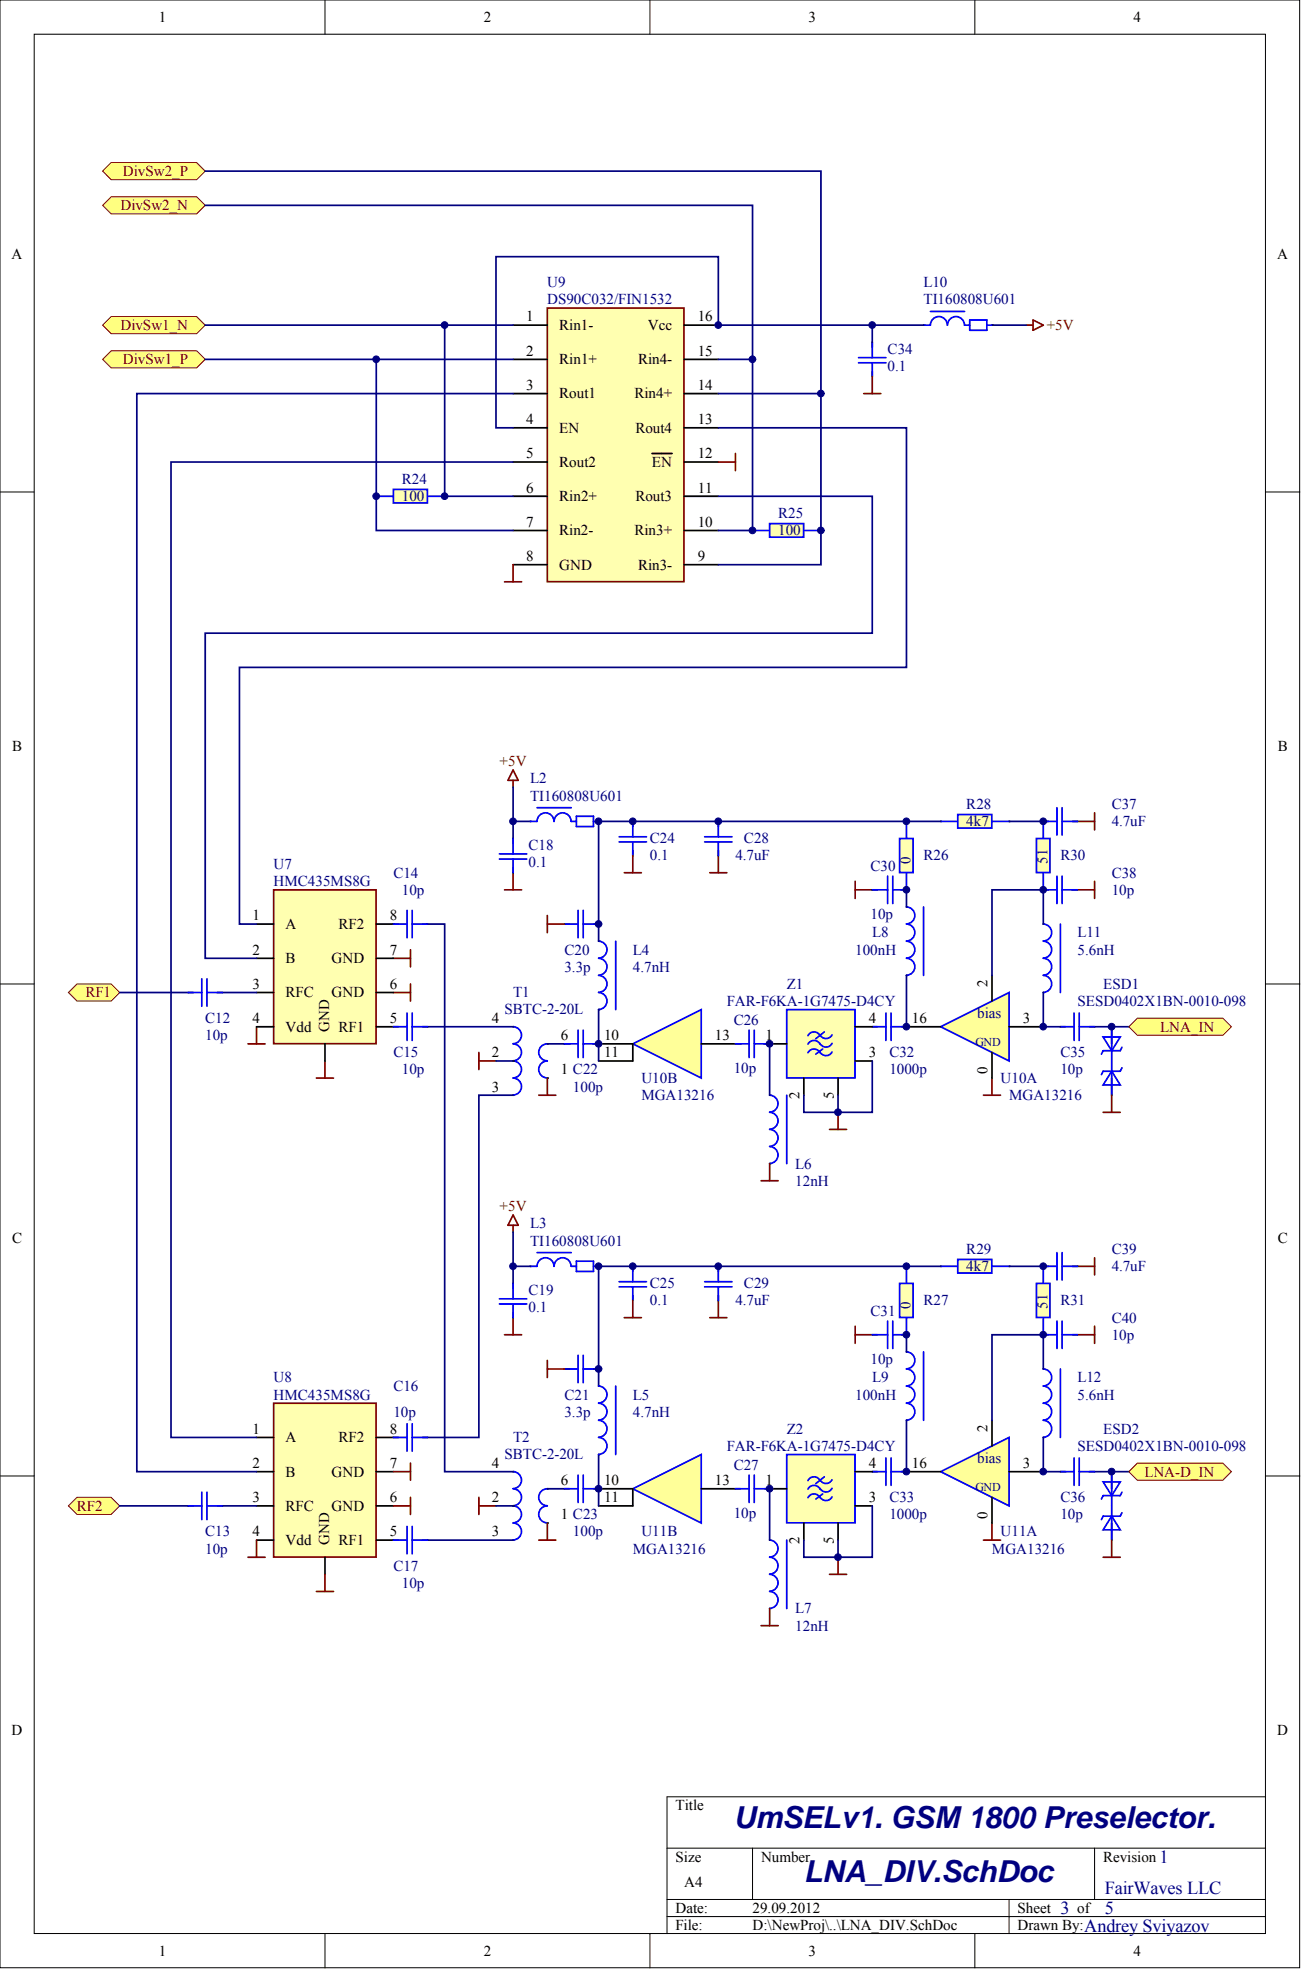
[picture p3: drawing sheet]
<svg xmlns="http://www.w3.org/2000/svg" width="322mm" height="487mm" viewBox="0 0 322 487" stroke-linecap="round" stroke-linejoin="round" font-family="sans-serif">
<defs><g id="words">
<g font-size="7.5" fill="#000080">
<text x="181.2" y="451.3">UmSELv1. GSM 1800 Preselector.</text>
<text x="198.5" y="464.8">LNA_DIV.SchDoc</text>
</g>
<g font-size="4.5" fill="#000080">
<text x="286.3" y="460">1</text>
<text x="272.8" y="467.7">FairWaves LLC</text>
<text x="261.8" y="472.7">3</text>
<text x="272.8" y="472.7">5</text>
<text x="267.7" y="476.9">Andrey Sviyazov</text>
</g>
<g font-size="3.7">
<text x="39.2" y="5.4">1</text>
<text x="119.4" y="5.4">2</text>
<text x="199.7" y="5.4">3</text>
<text x="279.9" y="5.4">4</text>
<text x="2.9" y="64">A</text>
<text x="315.4" y="64">A</text>
<text x="129.9" y="79.4">1</text>
<text x="138.1" y="81.5">Rin1-</text>
<text x="160" y="81.5">Vcc</text>
<text x="172.3" y="79.4">16</text>
<text x="129.9" y="87.8">2</text>
<text x="138.1" y="89.9">Rin1+</text>
<text x="157.6" y="89.9">Rin4-</text>
<text x="172.3" y="87.8">15</text>
<text x="129.9" y="96.3">3</text>
<text x="138.1" y="98.4">Rout1</text>
<text x="156.6" y="98.4">Rin4+</text>
<text x="172.3" y="96.3">14</text>
<text x="129.9" y="104.7">4</text>
<text x="138.1" y="106.8">EN</text>
<text x="156.9" y="106.8">Rout4</text>
<text x="172.3" y="104.7">13</text>
<text x="129.9" y="113.2">5</text>
<text x="172.3" y="113.2">12</text>
<text x="138.1" y="115.3">Rout2</text>
<text x="161" y="115.3">EN</text>
<text x="129.9" y="121.6">6</text>
<text x="138.1" y="123.7">Rin2+</text>
<text x="156.9" y="123.7">Rout3</text>
<text x="172.3" y="121.6">11</text>
<text x="129.9" y="130.1">7</text>
<text x="172.3" y="130.1">10</text>
<text x="138.1" y="132.2">Rin2-</text>
<text x="156.6" y="132.2">Rin3+</text>
<text x="129.9" y="138.5">8</text>
<text x="138.1" y="140.6">GND</text>
<text x="157.6" y="140.6">Rin3-</text>
<text x="172.3" y="138.5">9</text>
<text x="3" y="185.5">B</text>
<text x="315.5" y="185.5">B</text>
<text x="62.3" y="227.3">1</text>
<text x="96.3" y="227.3">8</text>
<text x="70.5" y="229.4">A</text>
<text x="83.6" y="229.4">RF2</text>
<text x="62.3" y="235.7">2</text>
<text x="70.5" y="237.8">B</text>
<text x="81.8" y="237.8">GND</text>
<text x="96.3" y="235.7">7</text>
<text x="62.3" y="244.2">3</text>
<text x="96.3" y="244.2">6</text>
<text x="243.9" y="243.8" transform="rotate(-90 243.9 243.8)">2</text>
<text x="70.5" y="246.3">RFC</text>
<text x="81.8" y="246.3">GND</text>
<text x="62.3" y="252.6">4</text>
<text x="70.5" y="254.7">Vdd</text>
<text x="81.3" y="254.8" transform="rotate(-90 81.3 254.8)">GND</text>
<text x="83.6" y="254.7">RF1</text>
<text x="96.3" y="252.6">5</text>
<text x="121.5" y="252.6">4</text>
<text x="138.5" y="256.8">6</text>
<text x="149.2" y="256.8">10</text>
<text x="176.5" y="256.8">13</text>
<text x="189" y="256.8">1</text>
<text x="214.5" y="252.6">4</text>
<text x="225.2" y="252.6">16</text>
<text x="252.5" y="252.6">3</text>
<text x="121.5" y="261.1">2</text>
<text x="149.2" y="261.1">11</text>
<text x="214.5" y="261.1">3</text>
<text x="121.5" y="269.5">3</text>
<text x="138.5" y="265.3">1 C22</text>
<text x="243.9" y="265.2" transform="rotate(-90 243.9 265.2)">0</text>
<text x="197.4" y="271.5" transform="rotate(-90 197.4 271.5)">2</text>
<text x="205.9" y="271.5" transform="rotate(-90 205.9 271.5)">5</text>
<text x="3" y="307">C</text>
<text x="315.5" y="307">C</text>
<text x="243.9" y="353.7" transform="rotate(-90 243.9 353.7)">2</text>
<text x="62.3" y="354">1</text>
<text x="70.5" y="356.1">A</text>
<text x="83.6" y="356.1">RF2</text>
<text x="96.3" y="354">8</text>
<text x="62.3" y="362.5">2</text>
<text x="70.5" y="364.6">B</text>
<text x="81.8" y="364.6">GND</text>
<text x="96.3" y="362.5">7</text>
<text x="121.5" y="362.5">4</text>
<text x="214.5" y="362.5">4</text>
<text x="225.2" y="362.5">16</text>
<text x="252.5" y="362.5">3</text>
<text x="62.3" y="370.9">3</text>
<text x="96.3" y="370.9">6</text>
<text x="121.5" y="370.9">2</text>
<text x="138.5" y="366.7">6</text>
<text x="149.2" y="366.7">10</text>
<text x="149.2" y="370.9">11</text>
<text x="176.5" y="366.7">13</text>
<text x="189" y="366.7">1</text>
<text x="214.5" y="370.9">3</text>
<text x="70.5" y="373">RFC</text>
<text x="81.8" y="373">GND</text>
<text x="138.5" y="375.2">1 C23</text>
<text x="243.9" y="375" transform="rotate(-90 243.9 375)">0</text>
<text x="62.3" y="379.4">4</text>
<text x="70.5" y="381.5">Vdd</text>
<text x="81.3" y="381.6" transform="rotate(-90 81.3 381.6)">GND</text>
<text x="83.6" y="381.5">RF1</text>
<text x="96.3" y="379.4">5</text>
<text x="121.5" y="379.4">3</text>
<text x="197.4" y="381.4" transform="rotate(-90 197.4 381.4)">2</text>
<text x="205.9" y="381.4" transform="rotate(-90 205.9 381.4)">5</text>
<text x="2.9" y="428.5">D</text>
<text x="315.4" y="428.5">D</text>
<text x="166.8" y="447">Title</text>
<text x="166.8" y="459.7">Size</text>
<text x="187.9" y="459.7">Number</text>
<text x="272.4" y="459.7">Revision</text>
<text x="168.9" y="466">A4</text>
<text x="166.8" y="472.3">Date:</text>
<text x="185.8" y="472.3">29.09.2012</text>
<text x="251.3" y="472.3">Sheet</text>
<text x="266" y="472.3">of</text>
<text x="166.8" y="476.6">File:</text>
<text x="185.8" y="476.6">D:\NewProj\..\LNA_DIV.SchDoc</text>
<text x="251.3" y="476.6">Drawn By:</text>
<text x="39.2" y="482.9">1</text>
<text x="119.4" y="482.9">2</text>
<text x="199.7" y="482.9">3</text>
<text x="279.9" y="482.9">4</text>
</g>
<g font-size="3.7" fill="#800000">
<text x="30.4" y="43.5">DivSw2_P</text>
<text x="29.8" y="51.9">DivSw2_N</text>
<text x="29.8" y="81.5">DivSw1_N</text>
<text x="258.4" y="81.5">+5V</text>
<text x="30.4" y="89.9">DivSw1_P</text>
<text x="123.4" y="189.2">+5V</text>
<text x="21.1" y="246.3">RF1</text>
<text x="286.5" y="254.7">LNA_IN</text>
<text x="123.4" y="299.1">+5V</text>
<text x="282.6" y="364.6">LNA-D_IN</text>
<text x="19" y="373">RF2</text>
</g>
<g font-size="3.7" fill="#000080">
<text x="135.1" y="70.9">U9</text>
<text x="228" y="70.9">L10</text>
<text x="135.1" y="75.1">DS90C032/FIN1532</text>
<text x="228" y="75.1">TI160808U601</text>
<text x="219.2" y="87.4">C34</text>
<text x="219.2" y="91.6">0.1</text>
<text x="99.2" y="119.5">R24</text>
<text x="99.2" y="123.7">100</text>
<text x="192.1" y="128">R25</text>
<text x="192.1" y="132.2">100</text>
<text x="130.9" y="193.5">L2</text>
<text x="130.9" y="197.7">TI160808U601</text>
<text x="238.6" y="199.8">R28</text>
<text x="274.5" y="199.8">C37</text>
<text x="130.5" y="209.9">C18</text>
<text x="160.5" y="208.3">C24</text>
<text x="183.7" y="208.3">C28</text>
<text x="238.6" y="204">4k7</text>
<text x="274.5" y="204">4.7uF</text>
<text x="67.6" y="214.6">U7</text>
<text x="130.5" y="214.2">0.1</text>
<text x="160.5" y="212.5">0.1</text>
<text x="181.6" y="212.5">4.7uF</text>
<text x="215" y="215">C30</text>
<text x="224.9" y="213.4" transform="rotate(-90 224.9 213.4)">0</text>
<text x="228" y="212.5">R26</text>
<text x="258.6" y="213.4" transform="rotate(-90 258.6 213.4)">51</text>
<text x="261.8" y="212.5">R30</text>
<text x="67.6" y="218.8">HMC435MS8G</text>
<text x="97.1" y="216.7">C14</text>
<text x="99.2" y="220.9">10p</text>
<text x="274.5" y="216.7">C38</text>
<text x="274.5" y="220.9">10p</text>
<text x="215" y="226.8">10p</text>
<text x="215.4" y="231.5">L8</text>
<text x="266.1" y="231.5">L11</text>
<text x="139.4" y="235.7">C20</text>
<text x="139.4" y="239.9">3.3p</text>
<text x="156.3" y="235.7">L4</text>
<text x="156.3" y="239.9">4.7nH</text>
<text x="211.2" y="235.7">100nH</text>
<text x="266.1" y="235.7">5.6nH</text>
<text x="194.3" y="244.2">Z1</text>
<text x="272.4" y="244.2">ESD1</text>
<text x="124.6" y="250.5">SBTC-2-20L</text>
<text x="126.7" y="246.3">T1</text>
<text x="179.5" y="248.4">FAR-F6KA-1G7475-D4CY</text>
<text x="241.3" y="251.4">bias</text>
<text x="266.1" y="248.4">SESD0402X1BN-0010-098</text>
<text x="50.7" y="252.6">C12</text>
<text x="50.7" y="256.8">10p</text>
<text x="181.2" y="253">C26</text>
<text x="97.1" y="261.1">C15</text>
<text x="219.6" y="261.1">C32</text>
<text x="261.8" y="261.1">C35</text>
<text x="99.2" y="265.3">10p</text>
<text x="141.5" y="269.5">100p</text>
<text x="158.4" y="267.4">U10B</text>
<text x="181.2" y="264.9">10p</text>
<text x="219.6" y="265.3">1000p</text>
<text x="247" y="267.4">U10A</text>
<text x="261.8" y="265.3">10p</text>
<text x="158.4" y="271.6">MGA13216</text>
<text x="249.2" y="271.6">MGA13216</text>
<text x="196.4" y="288.5">L6</text>
<text x="196.4" y="292.8">12nH</text>
<text x="130.9" y="303.3">L3</text>
<text x="130.9" y="307.6">TI160808U601</text>
<text x="238.6" y="309.7">R29</text>
<text x="274.5" y="309.7">C39</text>
<text x="238.6" y="313.9">4k7</text>
<text x="274.5" y="313.9">4.7uF</text>
<text x="130.5" y="319.8">C19</text>
<text x="160.5" y="318.1">C25</text>
<text x="160.5" y="322.3">0.1</text>
<text x="181.6" y="322.3">4.7uF</text>
<text x="183.7" y="318.1">C29</text>
<text x="224.9" y="323.3" transform="rotate(-90 224.9 323.3)">0</text>
<text x="228" y="322.3">R27</text>
<text x="258.6" y="323.3" transform="rotate(-90 258.6 323.3)">51</text>
<text x="261.8" y="322.3">R31</text>
<text x="130.5" y="324">0.1</text>
<text x="215" y="324.9">C31</text>
<text x="274.5" y="326.6">C40</text>
<text x="274.5" y="330.8">10p</text>
<text x="67.6" y="341.4">U8</text>
<text x="215" y="336.7">10p</text>
<text x="215.4" y="341.4">L9</text>
<text x="266.1" y="341.4">L12</text>
<text x="67.6" y="345.6">HMC435MS8G</text>
<text x="97.1" y="343.5">C16</text>
<text x="139.4" y="345.6">C21</text>
<text x="156.3" y="345.6">L5</text>
<text x="211.2" y="345.6">100nH</text>
<text x="266.1" y="345.6">5.6nH</text>
<text x="97.1" y="349.8">10p</text>
<text x="139.4" y="349.8">3.3p</text>
<text x="156.3" y="349.8">4.7nH</text>
<text x="126.7" y="356.1">T2</text>
<text x="179.5" y="358.3">FAR-F6KA-1G7475-D4CY</text>
<text x="194.3" y="354">Z2</text>
<text x="266.1" y="358.3">SESD0402X1BN-0010-098</text>
<text x="272.4" y="354">ESD2</text>
<text x="124.6" y="360.4">SBTC-2-20L</text>
<text x="181.2" y="362.9">C27</text>
<text x="241.3" y="361.2">bias</text>
<text x="219.6" y="370.9">C33</text>
<text x="261.8" y="370.9">C36</text>
<text x="181.2" y="374.7">10p</text>
<text x="219.6" y="375.2">1000p</text>
<text x="261.8" y="375.2">10p</text>
<text x="50.7" y="379.4">C13</text>
<text x="50.7" y="383.6">10p</text>
<text x="141.5" y="379.4">100p</text>
<text x="156.3" y="383.6">MGA13216</text>
<text x="158.4" y="379.4">U11B</text>
<text x="244.9" y="383.6">MGA13216</text>
<text x="247" y="379.4">U11A</text>
<text x="97.1" y="387.8">C17</text>
<text x="99.2" y="392.1">10p</text>
<text x="196.4" y="398.4">L7</text>
<text x="196.4" y="402.6">12nH</text>
</g>
<g font-size="3" fill="#000080">
<text x="240.8" y="258.3">GND</text>
<text x="240.8" y="368.1">GND</text>
</g>
</g></defs>
<g fill="#fff" stroke="#000" stroke-width=".25">
<path d="M0 0h320.9v485.9h-320.9z"/>
<path d="M8.4 8.5h304.1v468.9h-304.1z"/>
</g>
<g fill="none" stroke="#000" stroke-width=".25">
<path d="M80.2 0v8.5M160.5 0v8.5M240.7 0v8.5M0 121.5h8.4M312.5 121.5h8.5M0 243h8.4M312.5 243h8.5M0 364.5h8.4M312.5 364.5h8.5M164.7 456.4h147.8M185.8 456.4v12.6M270.3 456.4v12.6"/>
<path d="M312.5 443.7h-147.8v33.8M80.2 477.5v8.4M160.5 477.5v8.4M164.7 469h147.8M164.7 473.3h147.8M240.7 477.5v8.4M249.2 469v8.5"/>
</g>
<path d="M97.1 236.6h4.3M101.4 234.5v4.2M61.2 257.8h4.3M63.3 253.5v4.3M97.1 245.1h4.3M101.4 243v4.2M78.1 266.2h4.2M80.2 262v4.2" fill="none" stroke="#800000" stroke-width=".42"/>
<path d="M19 369.7h8.4l2.2 2.1-2.2 2.2h-8.4l-2.1-2.2z" fill-rule="evenodd" fill="#ffff80" stroke="#800000" stroke-width=".25"/>
<path d="M67.6 346.5h25.3v38h-25.3z" fill="#ffffb0" stroke="#800000" stroke-width=".42"/>
<path d="M261.8 253.5h1.3M269 253.5h1.3M63.3 354.9h4.3M92.9 354.9h4.2M63.3 371.8h4.3M63.3 363.4h4.3M92.9 371.8h4.2M92.9 363.4h4.2M63.3 380.3h4.3M80.2 384.5v4.2M92.9 380.3h4.2" fill="none" stroke="#000" stroke-width=".42"/>
<g fill="none" stroke="#800000" stroke-width=".42">
<path d="M211.2 219.7h4.2M211.2 217.6v4.2M266.1 219.7h4.2M266.1 202.8h4.2M270.3 200.7v4.2M270.3 217.6v4.2M118.2 259.9v4.2M118.2 262h4.3M133 270.4h4.2M135.1 266.2v4.2M242.8 270.4h4.2M244.9 266.2v4.2"/>
<path d="M97.1 371.8h4.3M97.1 363.4h4.3M101.4 361.3v4.2M101.4 369.7v4.3M61.2 384.5h4.3M63.3 380.3v4.2M78.1 393h4.2M80.2 388.7v4.3"/>
</g>
<path d="M270.3 253.5h8.4M122.5 262h4.2" fill="none" stroke="#000080" stroke-width=".42"/>
<g fill="#000">
<circle cx="232.3" cy="202.8" r=".21"/>
<circle cx="249.2" cy="202.8" r=".21"/>
<circle cx="223.8" cy="224" r=".21"/>
<circle cx="257.6" cy="228.2" r=".21"/>
<circle cx="126.7" cy="253.5" r=".21"/>
<circle cx="135.1" cy="257.8" r=".21"/>
<circle cx="223.8" cy="240.9" r=".21"/>
<circle cx="257.6" cy="245.1" r=".21"/>
<circle cx="126.7" cy="270.4" r=".21"/>
<circle cx="126.7" cy="262" r=".21"/>
<circle cx="135.1" cy="266.2" r=".21"/>
</g>
<g fill="none" stroke="#00f" stroke-width=".42">
<path d="M232.3 202.8h4.2M244.9 202.8h4.3M223.8 224a2.11 2.11 0 0 1 2.1 2.1 2.11 2.11 0 0 1-2.1 2.1 2.09 2.09 0 0 1 2.1 2.1 2.09 2.09 0 0 1-2.1 2.1M223.8 232.4a2.09 2.09 0 0 1 2.1 2.1 2.09 2.09 0 0 1-2.1 2.1 2.11 2.11 0 0 1 2.1 2.1 2.11 2.11 0 0 1-2.1 2.1M228 224v16.9M257.6 232.4a2.09 2.09 0 0 1 2.1 2.1 2.09 2.09 0 0 1-2.1 2.1 2.11 2.11 0 0 1 2.1 2.1 2.11 2.11 0 0 1-2.1 2.1M257.6 228.2a2.09 2.09 0 0 1 2.1 2.1 2.09 2.09 0 0 1-2.1 2.1M261.8 228.2v16.9M126.7 253.5a2.09 2.09 0 0 1 2.1 2.1 2.09 2.09 0 0 1-2.1 2.1M126.7 257.8a2.09 2.09 0 0 1 2.1 2 2.09 2.09 0 0 1-2.1 2.1M135.1 257.8a2.09 2.09 0 0 0-2.1 2 2.09 2.09 0 0 0 2.1 2.1M257.6 240.9a2.09 2.09 0 0 1 2.1 2 2.09 2.09 0 0 1-2.1 2.1"/>
<path d="M261.8 253.5h3.4M265.2 250.2v6.7M266.5 253.5h3.8M266.5 250.2v6.7M126.7 262a2.09 2.09 0 0 1 2.1 2.1 2.09 2.09 0 0 1-2.1 2.1 2.11 2.11 0 0 1 2.1 2.1 2.11 2.11 0 0 1-2.1 2.1M135.1 262a2.09 2.09 0 0 0-2.1 2.1 2.09 2.09 0 0 0 2.1 2.1"/>
</g>
<path d="M236.5 201.1h8.4v3.4h-8.4z" fill="#ffffb0" stroke="#00f" stroke-width=".42"/>
<g fill="none" stroke="#800000" stroke-width=".42">
<path d="M175.3 215.5h4.2M177.4 211.3v4.2M266.1 312.7h4.2M270.3 310.6v4.2M211.2 329.6h4.2M211.2 327.5v4.2M266.1 329.6h4.2M270.3 327.5v4.2M118.2 369.7v4.3M118.2 371.8h4.3M135.1 376.1v4.2M244.9 376.1v4.2"/>
<path d="M133 380.3h4.2M242.8 380.3h4.2"/>
</g>
<path d="M215.4 219.7h1.2M222.6 219.7h1.2M215.4 363.4h1.2M222.6 363.4h1.2M261.8 363.4h1.3M269 363.4h1.3" fill="none" stroke="#000" stroke-width=".42"/>
<g fill="none" stroke="#00f" stroke-width=".42">
<path d="M215.4 219.7h3.8M219.2 216.3v6.8M220.4 219.7h3.4M220.4 216.3v6.8M232.3 312.7h4.2M244.9 312.7h4.3M257.6 338a2.09 2.09 0 0 1 2.1 2.1 2.09 2.09 0 0 1-2.1 2.1M261.8 338v16.9M257.6 342.3a2.09 2.09 0 0 1 2.1 2.1 2.09 2.09 0 0 1-2.1 2M257.6 346.5a2.09 2.09 0 0 1 2.1 2.1 2.09 2.09 0 0 1-2.1 2.1M257.6 350.7a2.09 2.09 0 0 1 2.1 2.1 2.09 2.09 0 0 1-2.1 2.1M126.7 363.4a2.09 2.09 0 0 1 2.1 2.1 2.09 2.09 0 0 1-2.1 2.1 2.11 2.11 0 0 1 2.1 2.1 2.11 2.11 0 0 1-2.1 2.1"/>
<path d="M126.7 371.8a2.09 2.09 0 0 1 2.1 2.1 2.09 2.09 0 0 1-2.1 2.1 2.11 2.11 0 0 1 2.1 2.1 2.11 2.11 0 0 1-2.1 2.2M135.1 367.6a2.09 2.09 0 0 0-2.1 2.1 2.09 2.09 0 0 0 2.1 2.1M135.1 371.8a2.09 2.09 0 0 0-2.1 2.1 2.09 2.09 0 0 0 2.1 2.1M215.4 363.4h3.4M218.8 360v6.8M220 363.4h3.8M220 360v6.8M261.8 363.4h3.4M265.2 360v6.8M266.5 363.4h3.8M266.5 360v6.8"/>
</g>
<path d="M122.5 371.8h4.2M270.3 363.4h8.4" fill="none" stroke="#000080" stroke-width=".42"/>
<g fill="#000">
<circle cx="232.3" cy="312.7" r=".21"/>
<circle cx="249.2" cy="312.7" r=".21"/>
<circle cx="257.6" cy="338" r=".21"/>
<circle cx="257.6" cy="354.9" r=".21"/>
<circle cx="126.7" cy="371.8" r=".21"/>
<circle cx="126.7" cy="363.4" r=".21"/>
<circle cx="135.1" cy="376.1" r=".21"/>
<circle cx="135.1" cy="367.6" r=".21"/>
<circle cx="126.7" cy="380.3" r=".21"/>
</g>
<path d="M236.5 311h8.4v3.3h-8.4z" fill="#ffffb0" stroke="#00f" stroke-width=".42"/>
<path d="M126.7 192.7v1.7M126.7 190.1l1.3 2.6h-2.6zM124.6 219.7h4.2M126.7 215.5v4.2M126.7 302.5v1.7M126.7 300l1.3 2.5h-2.6zM124.6 329.6h4.2M126.7 325.4v4.2M175.3 325.4h4.2M177.4 321.1v4.3" fill="none" stroke="#800000" stroke-width=".42"/>
<g fill="#000">
<circle cx="130.9" cy="202.8" r=".21"/>
<circle cx="147.8" cy="202.8" r=".21"/>
<circle cx="130.9" cy="312.7" r=".21"/>
<circle cx="147.8" cy="312.7" r=".21"/>
<circle cx="223.8" cy="333.8" r=".21"/>
<circle cx="223.8" cy="350.7" r=".21"/>
</g>
<g fill="none" stroke="#00f" stroke-width=".42">
<path d="M132.6 199.4h8.4M136.8 202.8a2.09 2.09 0 0 0-2.1-2.1 2.09 2.09 0 0 0-2.1 2.1h-1.7M141 202.8a2.09 2.09 0 0 0-2.1-2.1 2.09 2.09 0 0 0-2.1 2.1M141 202.8h1.3M142.3 201.6h4.2v2.5h-4.2zM146.5 202.8h1.3M132.6 309.3h8.4M136.8 312.7a2.09 2.09 0 0 0-2.1-2.1 2.09 2.09 0 0 0-2.1 2.1h-1.7M141 312.7a2.09 2.09 0 0 0-2.1-2.1 2.09 2.09 0 0 0-2.1 2.1M141 312.7h1.3M142.3 311.4h4.2v2.6h-4.2zM146.5 312.7h1.3"/>
<path d="M215.4 329.6h3.8M219.2 326.2v6.8M220.4 329.6h3.4M220.4 326.2v6.8M223.8 338a2.09 2.09 0 0 1 2.1 2.1 2.09 2.09 0 0 1-2.1 2.1M223.8 333.8a2.09 2.09 0 0 1 2.1 2.1 2.09 2.09 0 0 1-2.1 2.1M228 333.8v16.9M223.8 342.3a2.09 2.09 0 0 1 2.1 2.1 2.09 2.09 0 0 1-2.1 2M223.8 346.5a2.09 2.09 0 0 1 2.1 2.1 2.09 2.09 0 0 1-2.1 2.1"/>
</g>
<path d="M126.7 194.4v8.4h4.2M126.7 202.8v4.3M126.7 304.2v8.5h4.2M126.7 312.7v4.2" fill="none" stroke="#000080" stroke-width=".42"/>
<path d="M215.4 329.6h1.2M222.6 329.6h1.2" fill="none" stroke="#000" stroke-width=".42"/>
<path d="M67.6 219.7h25.3v38h-25.3z" fill="#ffffb0" stroke="#800000" stroke-width=".42"/>
<g fill="none" stroke="#000" stroke-width=".42">
<path d="M126.7 207.1v1.2M126.7 214.2v1.3M257.6 202.8h1.3M264.8 202.8h1.3M63.3 228.2h4.3M63.3 236.6h4.3M92.9 228.2h4.2M92.9 236.6h4.2M63.3 245.1h4.3M63.3 253.5h4.3M80.2 257.8v4.2M92.9 245.1h4.2"/>
<path d="M92.9 253.5h4.2M126.7 316.9v1.3M257.6 312.7h1.3M264.8 312.7h1.3M126.7 324.1v1.3"/>
</g>
<g fill="none" stroke="#00f" stroke-width=".42">
<path d="M261 199.4v6.8M262.3 199.4v6.8M123.3 210.9h6.8M123.3 212.1h6.8M126.7 207.1v3.8M126.7 212.1v3.4M257.6 202.8h3.4M262.3 202.8h3.8M126.7 316.9v3.8M257.6 312.7h3.4M261 309.3v6.8M262.3 309.3v6.8"/>
<path d="M262.3 312.7h3.8M123.3 320.7h6.8M123.3 322h6.8M126.7 322v3.4"/>
</g>
<g fill="#ffff80" stroke="#800000" stroke-width=".25">
<path d="M19 243h8.4l2.2 2.1-2.2 2.1h-8.4l-2.1-2.1z" fill-rule="evenodd"/>
<path d="M27.4 86.6h21.2l2.1 2.1-2.1 2.1h-21.2l-2.1-2.1z" fill-rule="evenodd"/>
<path d="M27.4 78.2h21.2l2.1 2.1-2.1 2.1h-21.2l-2.1-2.1z" fill-rule="evenodd"/>
<path d="M27.4 40.1h21.2l2.1 2.2-2.1 2.1h-21.2l-2.1-2.1z" fill-rule="evenodd"/>
<path d="M27.4 48.6h21.2l2.1 2.1-2.1 2.1h-21.2l-2.1-2.1z" fill-rule="evenodd"/>
</g>
<path d="M135.1 76.1h33.8v67.5h-33.8z" fill="#ffffb0" stroke="#800000" stroke-width=".42"/>
<g fill="none" stroke="#000" stroke-width=".42">
<path d="M126.7 80.3h8.4M126.7 88.7h8.4M126.7 97.2h8.4M168.9 80.3h8.5M168.9 88.7h8.5M168.9 97.2h8.5M126.7 105.6h8.4M126.7 114.1h8.4M161 112h5M168.9 105.6h8.5M168.9 114.1h8.5M126.7 122.5h8.4"/>
<path d="M126.7 131h8.4M126.7 139.4h8.4M168.9 122.5h8.5M168.9 131h8.5M168.9 139.4h8.5"/>
</g>
<path d="M50.7 50.7h135.1v38h-8.4M50.7 42.3h152v54.9h-25.3M50.7 80.3h76M50.7 88.7h76M92.9 88.7v42.3h33.8M109.8 80.3v42.2h16.9M126.7 97.2h-92.9v266.2h29.5M185.8 88.7v42.3h-8.4M202.7 97.2v42.2h-25.3M126.7 114.1h-84.5v240.8h21.1M177.4 105.6h46.4v59.2h-164.7v63.4h4.2M177.4 122.5h38v33.8h-164.7v80.3h12.6" fill="none" stroke="#000080" stroke-width=".42"/>
<g fill="#000">
<circle cx="185.8" cy="131" r=".21"/>
<circle cx="202.7" cy="131" r=".21"/>
</g>
<path d="M185.8 131h4.2M198.5 131h4.2" fill="none" stroke="#00f" stroke-width=".42"/>
<path d="M190 129.3h8.4v3.3h-8.4z" fill="#ffffb0" stroke="#00f" stroke-width=".42"/>
<g fill="#000">
<circle cx="92.9" cy="122.5" r=".21"/>
<circle cx="109.8" cy="122.5" r=".21"/>
</g>
<path d="M92.9 122.5h4.2M105.6 122.5h4.2" fill="none" stroke="#00f" stroke-width=".42"/>
<path d="M97.1 120.9h8.4v3.3h-8.4z" fill="#ffffb0" stroke="#00f" stroke-width=".42"/>
<path d="M255.1 79l2.5 1.3-2.5 1.3zM213.3 97.2h4.2M215.4 93v4.2M253.4 80.3h1.7M177.4 114.1h4.2M181.6 112v4.2M126.7 139.4v4.3M124.6 143.7h4.2" fill="none" stroke="#800000" stroke-width=".42"/>
<path d="M215.4 84.5v1.3M215.4 91.7v1.3M46.5 245.1h1.2M53.6 245.1h1.3M46.5 371.8h1.2M53.6 371.8h1.3" fill="none" stroke="#000" stroke-width=".42"/>
<path d="M212 88.3h6.8M212 89.6h6.8M215.4 84.5v3.8M215.4 89.6v3.4M46.5 245.1h3.3M49.8 241.7v6.8M51.1 245.1h3.8M51.1 241.7v6.8M46.5 371.8h3.3M49.8 368.5v6.7M51.1 368.5v6.7M51.1 371.8h3.8" fill="none" stroke="#00f" stroke-width=".42"/>
<path d="M215.4 80.3v4.2M29.6 245.1h16.9M54.9 245.1h8.4M29.6 371.8h16.9M54.9 371.8h8.4" fill="none" stroke="#000080" stroke-width=".42"/>
<g fill="#ffff80" stroke="#800000" stroke-width=".25">
<path d="M280.8 251.4h21.1l2.2 2.1-2.2 2.1h-21.1l-2.1-2.1z" fill-rule="evenodd"/>
<path d="M280.8 361.3h21.1l2.2 2.1-2.2 2.1h-21.1l-2.1-2.1z" fill-rule="evenodd"/>
</g>
<path d="M177.4 202.8v1.3M177.4 210v1.3M274.5 253.5v4.3M274.5 266.2v4.2M177.4 312.7v1.3M177.4 319.9v1.2M274.5 363.4v4.2M274.5 376.1v4.2" fill="none" stroke="#000" stroke-width=".42"/>
<g fill="none" stroke="#00f" stroke-width=".42">
<path d="M174 206.6h6.7M174 207.9h6.7M177.4 202.8v3.8M177.4 207.9v3.4M257.6 202.8v4.3M257.6 215.5v4.2M272.4 256.1h4.2l-2.1 3.3zM274.5 253.5v16.9M277 258.6l-.4 .8h-4.2l-.4 .9M274.5 264.5l2.1 3.4h-4.2zM277 263.7l-.4 .8h-4.2l-.4 .9M174 316.5h6.7"/>
<path d="M174 317.8h6.7M177.4 312.7v3.8M177.4 317.8v3.3M272.4 365.9h4.2l-2.1 3.4zM274.5 374.4l2.1 3.4h-4.2zM274.5 363.4v16.9M277 368.5l-.4 .8h-4.2l-.4 .9M277 373.5l-.4 .9h-4.2l-.4 .8"/>
</g>
<path d="M272.4 274.7h4.2M274.5 270.4v4.3M272.4 384.5h4.2M274.5 380.3v4.2" fill="none" stroke="#800000" stroke-width=".42"/>
<path d="M223.8 329.6v4.2" fill="none" stroke="#000080" stroke-width=".42"/>
<g fill="#000">
<circle cx="257.6" cy="219.7" r=".21"/>
<circle cx="257.6" cy="202.8" r=".21"/>
</g>
<path d="M255.9 207.1h3.4v8.4h-3.4z" fill="#ffffb0" stroke="#00f" stroke-width=".42"/>
<g fill="#000">
<circle cx="257.6" cy="312.7" r=".21"/>
<circle cx="257.6" cy="329.6" r=".21"/>
</g>
<path d="M257.6 312.7v4.2M257.6 325.4v4.2" fill="none" stroke="#00f" stroke-width=".42"/>
<path d="M255.9 316.9h3.4v8.4h-3.4z" fill="#ffffb0" stroke="#00f" stroke-width=".42"/>
<path d="M215.4 253.5h1.2M222.6 253.5h1.2" fill="none" stroke="#000" stroke-width=".42"/>
<path d="M229.7 76.9h8.5M239.4 79h4.3v2.6h-4.3zM233.9 80.3a2.09 2.09 0 0 0-2.1-2.1 2.09 2.09 0 0 0-2.1 2.1h-1.7M234 80.3a2.09 2.09 0 0 1 2-2.1 2.09 2.09 0 0 1 2.1 2.1h1.3M243.7 80.3h1.2M215.4 253.5h3.4M218.8 250.2v6.7M220 253.5h3.8M220 250.2v6.7" fill="none" stroke="#00f" stroke-width=".42"/>
<path d="M228 80.3h-50.6v-16.9h-54.9v42.2h4.2M244.9 80.3h8.5" fill="none" stroke="#000080" stroke-width=".42"/>
<g fill="#000">
<circle cx="228" cy="80.3" r=".21"/>
<circle cx="244.9" cy="80.3" r=".21"/>
</g>
<path d="M232.3 253.5l16.9-8.4v16.9z" fill="#ff9" stroke="#00f" stroke-width=".42"/>
<path d="M223.8 253.5h8.5M244.9 240.9v6.3M244.9 259.9v6.3M249.2 253.5h8.4" fill="none" stroke="#000" stroke-width=".42"/>
<path d="M156.3 257.8l16.8-8.5v16.9z" fill="#ff9" stroke="#00f" stroke-width=".42"/>
<path d="M147.8 257.8h8.5v4.2h-8.5M173.1 257.8h8.5" fill="none" stroke="#000" stroke-width=".42"/>
<path d="M232.3 363.4l16.9-8.5v16.9z" fill="#ff9" stroke="#00f" stroke-width=".42"/>
<path d="M244.9 350.7v6.4M223.8 363.4h8.5M244.9 369.7v6.4M249.2 363.4h8.4" fill="none" stroke="#000" stroke-width=".42"/>
<path d="M156.3 367.6l16.8-8.4v16.9z" fill="#ff9" stroke="#00f" stroke-width=".42"/>
<path d="M139.4 228.2h1.2M146.5 228.2h1.3M139.4 257.8h1.2M146.5 257.8h1.3M139.4 338h1.2M146.5 338h1.3M139.4 367.6h1.2M146.5 367.6h9.8v4.2h-8.5M173.1 367.6h8.5" fill="none" stroke="#000" stroke-width=".42"/>
<path d="M232.3 202.8h-84.5v29.6M257.6 228.2v-8.5h-12.7v21.2M135.1 257.8h4.3M147.8 249.3v12.7M232.3 312.7h-84.5v29.6M257.6 338v-8.4h-12.7v21.1M147.8 359.2v12.6M135.1 367.6h4.3" fill="none" stroke="#000080" stroke-width=".42"/>
<g fill="#000">
<circle cx="147.8" cy="232.4" r=".21"/>
<circle cx="147.8" cy="249.3" r=".21"/>
</g>
<g fill="none" stroke="#00f" stroke-width=".42">
<path d="M139.4 228.2h3.3M142.7 224.8v6.8M144 224.8v6.8M144 228.2h3.8M147.8 232.4a2.11 2.11 0 0 1 2.1 2.1 2.11 2.11 0 0 1-2.1 2.1 2.09 2.09 0 0 1 2.1 2.1 2.09 2.09 0 0 1-2.1 2.1M152 232.4v16.9M139.4 257.8h3.3M142.7 254.4v6.7M144 257.8h3.8M144 254.4v6.7M147.8 240.9a2.09 2.09 0 0 1 2.1 2 2.09 2.09 0 0 1-2.1 2.1 2.11 2.11 0 0 1 2.1 2.2 2.11 2.11 0 0 1-2.1 2.1M139.4 338h3.3"/>
<path d="M142.7 334.7v6.7M144 334.7v6.7M144 338h3.8M139.4 367.6h3.3M142.7 364.2v6.8M144 364.2v6.8M144 367.6h3.8"/>
</g>
<path d="M135.1 226.1v4.2M135.1 228.2h4.3M135.1 335.9v4.3M135.1 338h4.3" fill="none" stroke="#800000" stroke-width=".42"/>
<path d="M194.3 249.3h16.8v16.9h-16.8z" fill="#ffffb0" stroke="#00f" stroke-width=".42"/>
<path d="M181.6 257.8h1.3M188.8 257.8h5.5M211.2 253.5h4.2M198.5 266.2v4.2M206.9 266.2v4.2M211.2 262h4.2M181.6 367.6h1.3M188.8 367.6h1.2" fill="none" stroke="#000" stroke-width=".42"/>
<g fill="none" stroke="#00f" stroke-width=".42">
<path d="M181.6 257.8h3.4M185 254.4v6.7M186.2 257.8h3.8M186.2 254.4v6.7M199.5 257.8a1.67 1.67 0 0 1 1.5-.9 1.67 1.67 0 0 1 1.5 1M199.5 255.7a1.67 1.67 0 0 1 1.5-.9 1.67 1.67 0 0 1 1.5 .9M199.5 260a1.67 1.67 0 0 1 1.5-1 1.67 1.67 0 0 1 1.5 1M203.1 259l-1.7 1.3M203.6 254.8l-2.2 1.7M205.4 257.6a1.67 1.67 0 0 1-2.9 .1M205.4 255.5a1.67 1.67 0 0 1-2.9 0M205.4 259.8a1.67 1.67 0 0 1-2.9 0"/>
<path d="M190 270.4a2.11 2.11 0 0 1 2.1 2.1 2.11 2.11 0 0 1-2.1 2.2 2.09 2.09 0 0 1 2.1 2.1 2.09 2.09 0 0 1-2.1 2M190 278.9a2.09 2.09 0 0 1 2.1 2.1 2.09 2.09 0 0 1-2.1 2.1 2.11 2.11 0 0 1 2.1 2.1 2.11 2.11 0 0 1-2.1 2.1M194.3 270.4v16.9M181.6 367.6h3.4M185 364.2v6.8M186.2 364.2v6.8M186.2 367.6h3.8"/>
</g>
<g fill="#000">
<circle cx="190" cy="270.4" r=".21"/>
<circle cx="190" cy="287.3" r=".21"/>
</g>
<path d="M223.8 240.9v12.6M257.6 245.1v8.4h4.2M206.9 270.4v4.3M215.4 262v12.7h-16.9v-4.3M223.8 350.7v12.7M257.6 354.9v8.5h4.2" fill="none" stroke="#000080" stroke-width=".42"/>
<path d="M204.8 278.9h4.2M206.9 274.7v4.2" fill="none" stroke="#800000" stroke-width=".42"/>
<path d="M194.3 359.2h16.8v16.8h-16.8z" fill="#ffffb0" stroke="#00f" stroke-width=".42"/>
<path d="M156.3 202.8v1.3M156.3 210v1.3M156.3 312.7v1.3M156.3 319.9v1.2M190 367.6h4.3M198.5 376.1v4.2M206.9 376.1v4.2M211.2 371.8h4.2M211.2 363.4h4.2" fill="none" stroke="#000" stroke-width=".42"/>
<g fill="none" stroke="#00f" stroke-width=".42">
<path d="M152.9 206.6h6.7M152.9 207.9h6.7M156.3 202.8v3.8M156.3 207.9v3.4M152.9 316.5h6.7M152.9 317.8h6.7M156.3 312.7v3.8M156.3 317.8v3.3M223.8 312.7v4.2M223.8 325.4v4.2M147.8 346.5a2.09 2.09 0 0 1 2.1 2.1 2.09 2.09 0 0 1-2.1 2.1M147.8 350.7a2.09 2.09 0 0 1 2.1 2.1 2.09 2.09 0 0 1-2.1 2.1"/>
<path d="M147.8 342.3a2.09 2.09 0 0 1 2.1 2.1 2.09 2.09 0 0 1-2.1 2M147.8 354.9a2.09 2.09 0 0 1 2.1 2.1 2.09 2.09 0 0 1-2.1 2.1M152 342.3v16.9M199.5 367.7a1.67 1.67 0 0 1 1.5-.9 1.67 1.67 0 0 1 1.5 .9M199.5 365.6a1.67 1.67 0 0 1 1.5-.9 1.67 1.67 0 0 1 1.5 .9M199.5 369.8a1.67 1.67 0 0 1 1.5-.9 1.67 1.67 0 0 1 1.5 .9M203.1 368.9l-1.7 1.3M203.6 364.7l-2.2 1.7M205.4 367.5a1.67 1.67 0 0 1-2.9 0M205.4 365.4a1.67 1.67 0 0 1-2.9 0M205.4 369.6a1.67 1.67 0 0 1-2.9 0M190 384.5a2.09 2.09 0 0 1 2.1 2.1 2.09 2.09 0 0 1-2.1 2.1"/>
<path d="M190 388.7a2.09 2.09 0 0 1 2.1 2.1 2.09 2.09 0 0 1-2.1 2.1M190 380.3a2.09 2.09 0 0 1 2.1 2.1 2.09 2.09 0 0 1-2.1 2.1M190 393a2.09 2.09 0 0 1 2.1 2.1 2.09 2.09 0 0 1-2.1 2.1M194.3 380.3v16.9"/>
</g>
<path d="M190 257.8v12.6M190 367.6v12.7M215.4 371.8v12.7h-16.9v-4.2M206.9 380.3v4.2" fill="none" stroke="#000080" stroke-width=".42"/>
<path d="M154.1 215.5h4.3M156.3 211.3v4.2M187.9 291.6h4.2M190 287.3v4.3M154.1 325.4h4.3M156.3 321.1v4.3M190 397.2v4.2M204.8 388.7h4.2M206.9 384.5v4.2M187.9 401.4h4.2" fill="none" stroke="#800000" stroke-width=".42"/>
<g fill="#000">
<circle cx="223.8" cy="312.7" r=".21"/>
<circle cx="223.8" cy="329.6" r=".21"/>
<circle cx="147.8" cy="359.2" r=".21"/>
<circle cx="147.8" cy="342.3" r=".21"/>
<circle cx="190" cy="380.3" r=".21"/>
<circle cx="190" cy="397.2" r=".21"/>
</g>
<path d="M222.1 316.9h3.4v8.4h-3.4z" fill="#ffffb0" stroke="#00f" stroke-width=".42"/>
<g fill="#000">
<circle cx="223.8" cy="219.7" r=".21"/>
<circle cx="223.8" cy="202.8" r=".21"/>
</g>
<path d="M223.8 202.8v4.3M223.8 215.5v4.2" fill="none" stroke="#00f" stroke-width=".42"/>
<path d="M222.1 207.1h3.4v8.4h-3.4z" fill="#ffffb0" stroke="#00f" stroke-width=".42"/>
<path d="M223.8 219.7v4.3M249.2 202.8h8.4M105.6 228.2h4.2v135.2h16.9M105.6 253.5h21.1M126.7 270.4h-8.5v84.5h-12.6M249.2 312.7h8.4M105.6 380.3h21.1" fill="none" stroke="#000080" stroke-width=".42"/>
<path d="M257.6 219.7h1.3M264.8 219.7h1.3M97.1 228.2h1.3M104.3 228.2h1.3M97.1 253.5h1.3M104.3 253.5h1.3M257.6 329.6h1.3M264.8 329.6h1.3M97.1 354.9h1.3M104.3 354.9h1.3M97.1 380.3h1.3M104.3 380.3h1.3" fill="none" stroke="#000" stroke-width=".42"/>
<g fill="none" stroke="#00f" stroke-width=".42">
<path d="M257.6 219.7h3.4M261 216.3v6.8M262.3 219.7h3.8M262.3 216.3v6.8M97.1 228.2h3.4M100.5 224.8v6.8M101.8 228.2h3.8M101.8 224.8v6.8M97.1 253.5h3.4M100.5 250.2v6.7M101.8 250.2v6.7M101.8 253.5h3.8"/>
<path d="M257.6 329.6h3.4M261 326.2v6.8M262.3 326.2v6.8M262.3 329.6h3.8M97.1 354.9h3.4M100.5 351.6v6.7M101.8 351.6v6.7M101.8 354.9h3.8M100.5 376.9v6.8M101.8 376.9v6.8M97.1 380.3h3.4M101.8 380.3h3.8"/>
</g>
<g fill="#000080" stroke="#000080" stroke-width=".25">
<circle cx="92.9" cy="122.5" r=".82"/>
<circle cx="92.9" cy="88.7" r=".82"/>
<circle cx="109.8" cy="122.5" r=".82"/>
<circle cx="109.8" cy="80.3" r=".82"/>
<circle cx="126.7" cy="312.7" r=".82"/>
<circle cx="126.7" cy="202.8" r=".82"/>
<circle cx="147.8" cy="367.6" r=".82"/>
<circle cx="147.8" cy="338" r=".82"/>
<circle cx="147.8" cy="312.7" r=".82"/>
<circle cx="147.8" cy="257.7" r=".82"/>
<circle cx="147.8" cy="228.2" r=".82"/>
<circle cx="147.8" cy="202.8" r=".82"/>
<circle cx="156.2" cy="312.7" r=".82"/>
<circle cx="156.2" cy="202.8" r=".82"/>
<circle cx="177.3" cy="312.7" r=".82"/>
<circle cx="177.3" cy="202.8" r=".82"/>
<circle cx="177.3" cy="80.3" r=".82"/>
<circle cx="185.8" cy="131" r=".82"/>
<circle cx="185.8" cy="88.7" r=".82"/>
<circle cx="190" cy="367.6" r=".82"/>
<circle cx="190" cy="257.7" r=".82"/>
<circle cx="202.7" cy="131" r=".82"/>
<circle cx="202.7" cy="97.2" r=".82"/>
<circle cx="206.9" cy="384.5" r=".82"/>
<circle cx="206.9" cy="274.6" r=".82"/>
<circle cx="215.4" cy="80.3" r=".82"/>
<circle cx="223.8" cy="363.4" r=".82"/>
<circle cx="223.8" cy="329.6" r=".82"/>
<circle cx="223.8" cy="312.7" r=".82"/>
<circle cx="223.8" cy="253.5" r=".82"/>
<circle cx="223.8" cy="219.7" r=".82"/>
<circle cx="223.8" cy="202.8" r=".82"/>
<circle cx="257.6" cy="363.4" r=".82"/>
<circle cx="257.6" cy="329.6" r=".82"/>
<circle cx="257.6" cy="312.7" r=".82"/>
<circle cx="257.6" cy="253.5" r=".82"/>
<circle cx="257.6" cy="219.7" r=".82"/>
<circle cx="257.6" cy="202.8" r=".82"/>
<circle cx="274.5" cy="363.4" r=".82"/>
<circle cx="274.5" cy="253.5" r=".82"/>
</g>
<use href="#words"/>
</svg>
